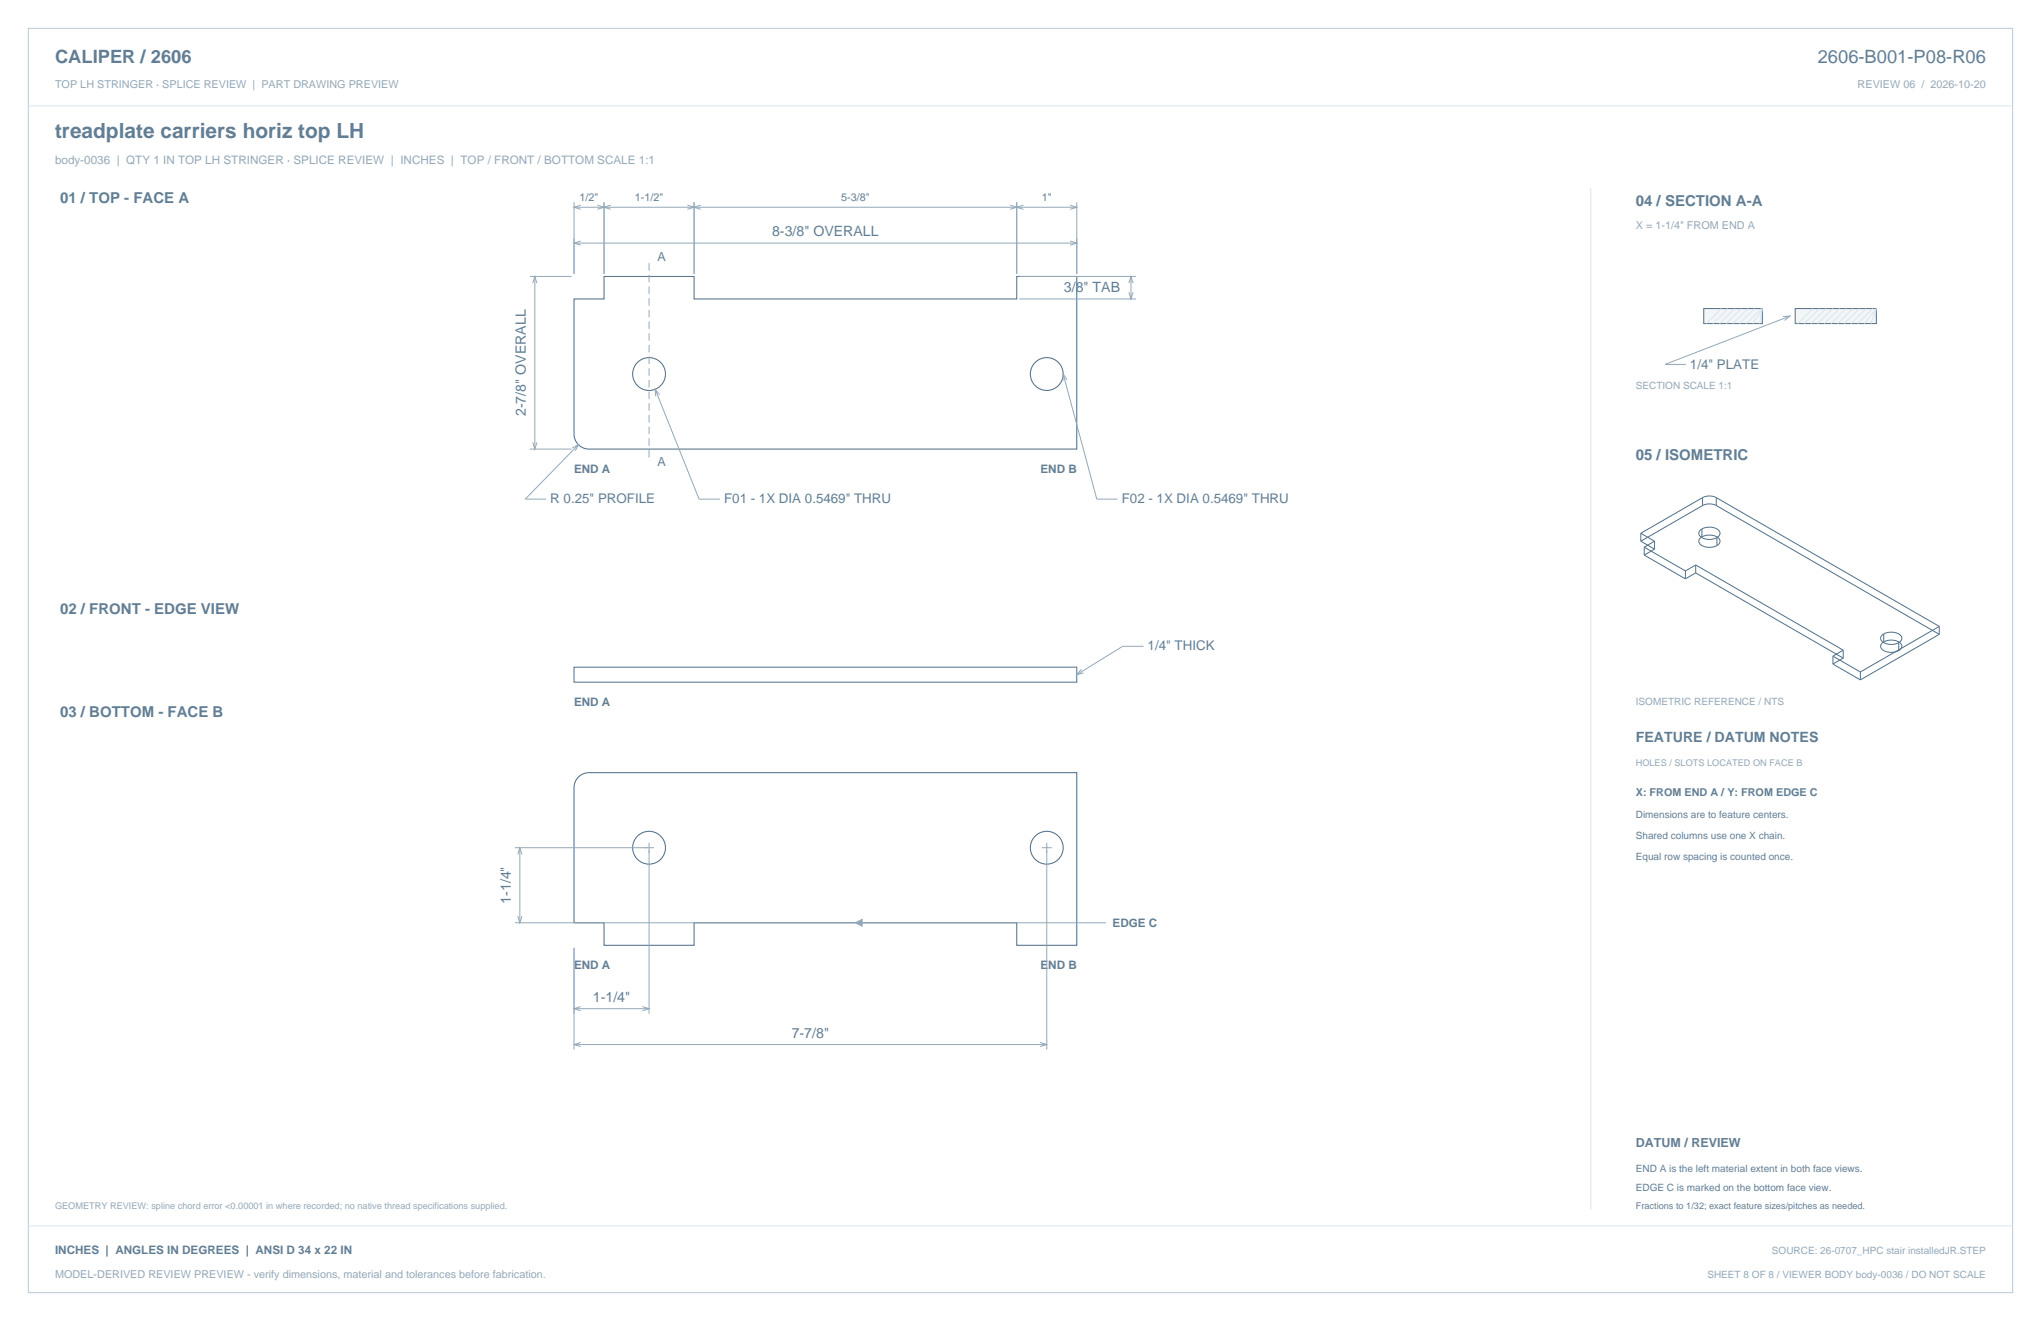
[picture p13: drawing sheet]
<svg xmlns="http://www.w3.org/2000/svg" width="864mm" height="559mm" viewBox="0 0 864 559" stroke-linecap="round" stroke-linejoin="round" font-family="sans-serif">
<defs><g id="words">
<text font-size="8.8" fill="#617e94" x="23.3" y="58.2">treadplate carriers horiz top LH</text>
<g font-size="7.8" fill="#617e94">
<text x="23.3" y="26.8">CALIPER / 2606</text>
<text x="769.1" y="26.8">2606-B001-P08-R06</text>
</g>
<g font-size="6.3" fill="#617e94">
<text x="25.4" y="86.1">01 / TOP - FACE A</text>
<text x="692.1" y="87.1">04 / SECTION A-A</text>
<text x="692.1" y="194.4">05 / ISOMETRIC</text>
<text x="25.4" y="259.6">02 / FRONT - EDGE VIEW</text>
<text x="25.4" y="303.4">03 / BOTTOM - FACE B</text>
</g>
<g font-size="6" fill="#617e94">
<text x="326.7" y="100">8-3/8&quot; OVERALL</text>
<text x="450.2" y="123.5">3/8&quot; TAB</text>
<text x="222.4" y="176" transform="rotate(-90 222.4 176)">2-7/8&quot; OVERALL</text>
<text x="692.1" y="314">FEATURE / DATUM NOTES</text>
<text x="216.1" y="382.4" transform="rotate(-90 216.1 382.4)">1-1/4&quot;</text>
<text x="250.9" y="423.9">1-1/4&quot;</text>
<text x="335" y="439">7-7/8&quot;</text>
</g>
<g font-size="5.6" fill="#617e94">
<text x="715.1" y="155.9">1/4&quot; PLATE</text>
<text x="232.8" y="212.9">R 0.25&quot; PROFILE</text>
<text x="306.4" y="212.9">F01 - 1X DIA 0.5469&quot; THRU</text>
<text x="474.7" y="212.9">F02 - 1X DIA 0.5469&quot; THRU</text>
<text x="485.6" y="275.2">1/4&quot; THICK</text>
</g>
<g font-size="5.3" fill="#617e94">
<text x="278.2" y="110.2">A</text>
<text x="278.2" y="197">A</text>
<text x="692.1" y="485.1">DATUM / REVIEW</text>
</g>
<text font-size="4.9" fill="#93a8b9" x="23.3" y="69.5">body-0036 | QTY 1 IN TOP LH STRINGER · SPLICE REVIEW | INCHES | TOP / FRONT / BOTTOM SCALE 1:1</text>
<g font-size="4.9" fill="#617e94">
<text x="242.9" y="200.2">END A</text>
<text x="440.2" y="200.2">END B</text>
<text x="242.9" y="298.4">END A</text>
<text x="470.8" y="392.1">EDGE C</text>
<text x="242.9" y="409.8">END A</text>
<text x="440.2" y="409.8">END B</text>
<text x="23.3" y="530.6">INCHES | ANGLES IN DEGREES | ANSI D 34 x 22 IN</text>
</g>
<g font-size="4.6" fill="#93a8b9">
<text x="23.3" y="37">TOP LH STRINGER · SPLICE REVIEW | PART DRAWING PREVIEW</text>
<text x="786" y="37">REVIEW 06 / 2026-10-20</text>
<text x="692.1" y="97">X = 1-1/4&quot; FROM END A</text>
<text x="23.3" y="540.5">MODEL-DERIVED REVIEW PREVIEW - verify dimensions, material and tolerances before fabrication.</text>
</g>
<g font-size="4.6" fill="#617e94">
<text x="245.2" y="84.8">1/2&quot;</text>
<text x="268.6" y="84.8">1-1/2&quot;</text>
<text x="355.9" y="84.8">5-3/8&quot;</text>
<text x="440.8" y="84.8">1&quot;</text>
<text x="692.1" y="336.9">X: FROM END A / Y: FROM EDGE C</text>
</g>
<g font-size="4.2" fill="#93a8b9">
<text x="692.1" y="164.7">SECTION SCALE 1:1</text>
<text x="692.1" y="298.1">ISOMETRIC REFERENCE / NTS</text>
<text x="749.7" y="530.6">SOURCE: 26-0707_HPC stair installedJR.STEP</text>
<text x="722.4" y="540.5">SHEET 8 OF 8 / VIEWER BODY body-0036 / DO NOT SCALE</text>
</g>
<g font-size="4.2" fill="#617e94">
<text x="692.1" y="346.1">Dimensions are to feature centers.</text>
<text x="692.1" y="354.9">Shared columns use one X chain.</text>
<text x="692.1" y="363.7">Equal row spacing is counted once.</text>
<text x="692.1" y="495.7">END A is the left material extent in both face views.</text>
<text x="692.1" y="503.8">EDGE C is marked on the bottom face view.</text>
</g>
<g font-size="3.9" fill="#93a8b9">
<text x="692.1" y="323.8">HOLES / SLOTS LOCATED ON FACE B</text>
<text x="23.3" y="511.5">GEOMETRY REVIEW: spline chord error &lt;0.00001 in where recorded; no native thread specifications supplied.</text>
</g>
<text font-size="3.9" fill="#617e94" x="692.1" y="511.5">Fractions to 1/32; exact feature sizes/pitches as needed.</text>
</g></defs>
<path d="M12 12h839.6v534.8h-839.6z" fill="none" stroke="#b8cad8" stroke-width=".42"/>
<path d="M12 44.8h839.6M673.1 79.4v432.1" fill="none" stroke="#dbe5ed" stroke-width=".42"/>
<g fill="none" stroke="#536f85" stroke-width=".44">
<path d="M242.9 126.5h12.7v-9.6h38.1v9.6h136.5v-9.6h25.4v73.1h-206.4l-1.8-.3-1.7-.8-1.4-1.3-1-1.7-.4-1.8zM244.7 328.7l2.1-1.4 2.4-.5h206.4v73.1h-25.4v-9.6h-136.5v9.6h-38.1v-9.6h-12.7v-57.3l.5-2.4z"/>
<circle cx="274.6" cy="158.2" r="6.9"/>
<circle cx="442.9" cy="158.2" r="6.9"/>
<circle cx="274.6" cy="358.6" r="6.9"/>
<circle cx="442.9" cy="358.6" r="6.9"/>
</g>
<g fill="none" stroke="#93a8b9" stroke-width=".42">
<path d="M224.2 116.9h17.6M225.4 119.8l.9-2.9 .9 2.9M226.3 116.9v73.1M242.9 100.7v15.2M242.9 102.8h212.7M245.7 102l-2.8 .8 2.8 .9M452.8 102l2.8 .8-2.8 .9M455.6 100.7v15.2M449.9 158.2l14.2 52.9h8.8M277.2 164.7l18.6 46.4h8.8M279.1 167l-1.9-2.3 .2 2.9M451.4 160.7l-1.5-2.5-.2 3"/>
<path d="M224.2 190h17.6M225.4 187.1l.9 2.9 .9-2.9M242.1 189.5l2.6-1.4-1.3 2.6M244.7 188.1l-22.5 23h8.9M483.8 273.4h-8.8l-19.4 12M457.5 283.2l-1.9 2.2 2.9-.7M217.8 358.6h59M220 358.6v31.7M274.6 356.5v72.3M440.8 358.6h4.2M442.9 356.5v87.5M219.1 361.4l.9-2.8 .8 2.8"/>
<path d="M217.8 390.3h143.1M219.1 387.5l.9 2.8 .8-2.8M361.9 390.3h106.1M242.9 400.9v43.1M242.9 426.7h31.7M245.7 425.8l-2.8 .9 2.8 .9M271.8 425.8l2.8 .9-2.8 .9M242.9 441.9h200M245.7 441l-2.8 .9 2.8 .8M440.1 441l2.8 .9-2.8 .8"/>
</g>
<path d="M274.6 111.3v84" fill="none" stroke="#93a8b9" stroke-width=".42" stroke-dasharray="3.2 1.8" stroke-linecap="butt"/>
<path d="M242.9 282.2h212.7v6.4h-212.7z" fill="none" stroke="#536f85" stroke-width=".42"/>
<path d="M361.9 390.3l2.9-1.4v2.9z" fill="#93a8b9" stroke="#93a8b9" stroke-width=".42"/>
<path d="M720.9 130.5h24.8v6.4h-24.8z" fill-rule="evenodd" fill="#f2f6f9" stroke="#536f85" stroke-width=".42"/>
<path d="M728.3 130.5l-6.3 6.4M731.1 130.5l-6.3 6.4M734 130.5l-6.4 6.4M736.8 130.5l-6.4 6.4M739.6 130.5l-6.4 6.4M741.7 136.9l4-6.4-1.2 6.4M742.4 130.5l-6.3 6.4M745.2 130.5l-6.3 6.4" fill="none" stroke="#dbe5ed" stroke-width=".42"/>
<path d="M759.6 130.5h34.3v6.4h-34.3z" fill-rule="evenodd" fill="#f2f6f9" stroke="#536f85" stroke-width=".42"/>
<path d="M767 130.5l-6.3 6.4M769.8 130.5l-6.3 6.4M772.6 130.5l-6.3 6.4M775.5 130.5l-6.4 6.4M778.3 130.5l-6.4 6.4M781.1 130.5l-6.3 6.4M783.9 130.5l-6.3 6.4M786.8 130.5l-6.4 6.4M788.9 136.9l5-6.4-2.2 6.4M789.6 130.5l-6.4 6.4M792.4 130.5l-6.3 6.4M12 518.6h839.6" fill="none" stroke="#dbe5ed" stroke-width=".42"/>
<g fill="none" stroke="#93a8b9" stroke-width=".42">
<path d="M242.9 85.5v30.4M242.9 87.7h212.7M245.7 86.8l-2.8 .9 2.8 .8M252.8 86.8l2.8 .9-2.8 .8M255.6 85.5v30.4M258.4 86.8l-2.8 .9 2.8 .8M290.9 86.8l2.8 .9-2.8 .8M293.7 85.5v30.4M296.5 86.8l-2.8 .9 2.8 .8M427.4 86.8l2.8 .9-2.8 .8M430.2 85.5v30.4M433 86.8l-2.8 .9 2.8 .8"/>
<path d="M452.8 86.8l2.8 .9-2.8 .8M455.6 85.5v30.4M431.3 116.9h49.4M477.7 119.8l.8-2.9 .9 2.9M478.5 116.9v9.6M431.3 126.5h49.4M477.7 123.6l.8 2.9 .9-2.9M754.5 133.9l2.9-.2-2.3 1.8M757.4 133.7l-52.9 20.5h8.8"/>
</g>
<g fill="none" stroke="#536f85" stroke-width=".42">
<path d="M720.4 213.9l2.9-.7 2.9 .7M720.4 210.5l2.9-.7 2.9 .7M720.4 210.5v3.4M720.4 210.5l-26.1 15.1M720.4 213.9l-26.1 15M726.2 210.5l94.4 54.5M726.2 210.5v3.4M726.2 213.9l94.4 54.4M694.3 225.6v3.3M694.3 228.9l5.8 3.4M694.3 225.6l5.8 3.3M695.7 234.8l17.4 10.1"/>
<path d="M695.7 231.5v3.3M695.7 231.5l17.4 10M700.1 228.9v3.4M700.1 228.9l-4.4 2.6M700.1 232.3l-4.4 2.5M717.5 239l-4.4 2.5M717.5 239l62.4 36M717.5 239v3.4M720.1 223.8l-.3 .1a2.05 2.05 0 0 0-.9 2.3 2.05 2.05 0 0 0 1.9 1.5l2.9 .5 2.8-.8M720.1 227.1l1.5-.6 1.9-.1 1.7 .2 1.6 .7a1.89 1.89 0 0 1 1 1.8 1.89 1.89 0 0 1-1.3 1.7M720.1 223.8l1.5-.6 1.9-.2 1.7 .2 1.6 .7a1.89 1.89 0 0 1 1 1.9 1.89 1.89 0 0 1-1.3 1.6M720.1 227.1l-.3 .2a2.05 2.05 0 0 0-.9 2.3 2.05 2.05 0 0 0 1.9 1.5l2.9 .4 2.8-.7"/>
<path d="M720.1 223.8v3.3M726.5 227.4v3.4M713.1 241.5v3.4M717.5 242.4l-4.4 2.5M717.5 242.4l62.4 36M775.6 277.6v3.3M775.6 277.6l11.6 6.7M779.9 275l-4.3 2.6M779.9 278.4l-4.3 2.5M779.9 275v3.4M797.1 271.5l-.3 .2a2.05 2.05 0 0 0-1 2.3 2.05 2.05 0 0 0 1.9 1.5l3 .4 2.7-.7M797.1 268.2l-.3 .2a2.05 2.05 0 0 0-1 2.2 2.05 2.05 0 0 0 1.9 1.6l3 .4 2.7-.8"/>
<path d="M797.1 271.5l1.6-.6 1.8-.1 1.7 .2 1.5 .7a1.89 1.89 0 0 1 1 1.9 1.89 1.89 0 0 1-1.3 1.6M797.1 268.2l1.4-.6 2-.2 1.9 .3 1.3 .7a1.89 1.89 0 0 1 1 1.8 1.89 1.89 0 0 1-1.3 1.6M797.1 268.2v3.3M803.4 271.8v3.4M820.6 265v3.3M820.6 265l-33.4 19.3M820.6 268.3l-33.4 19.3M775.6 280.9l11.6 6.7M787.2 284.3v3.3"/>
</g>
<use href="#words"/>
</svg>
